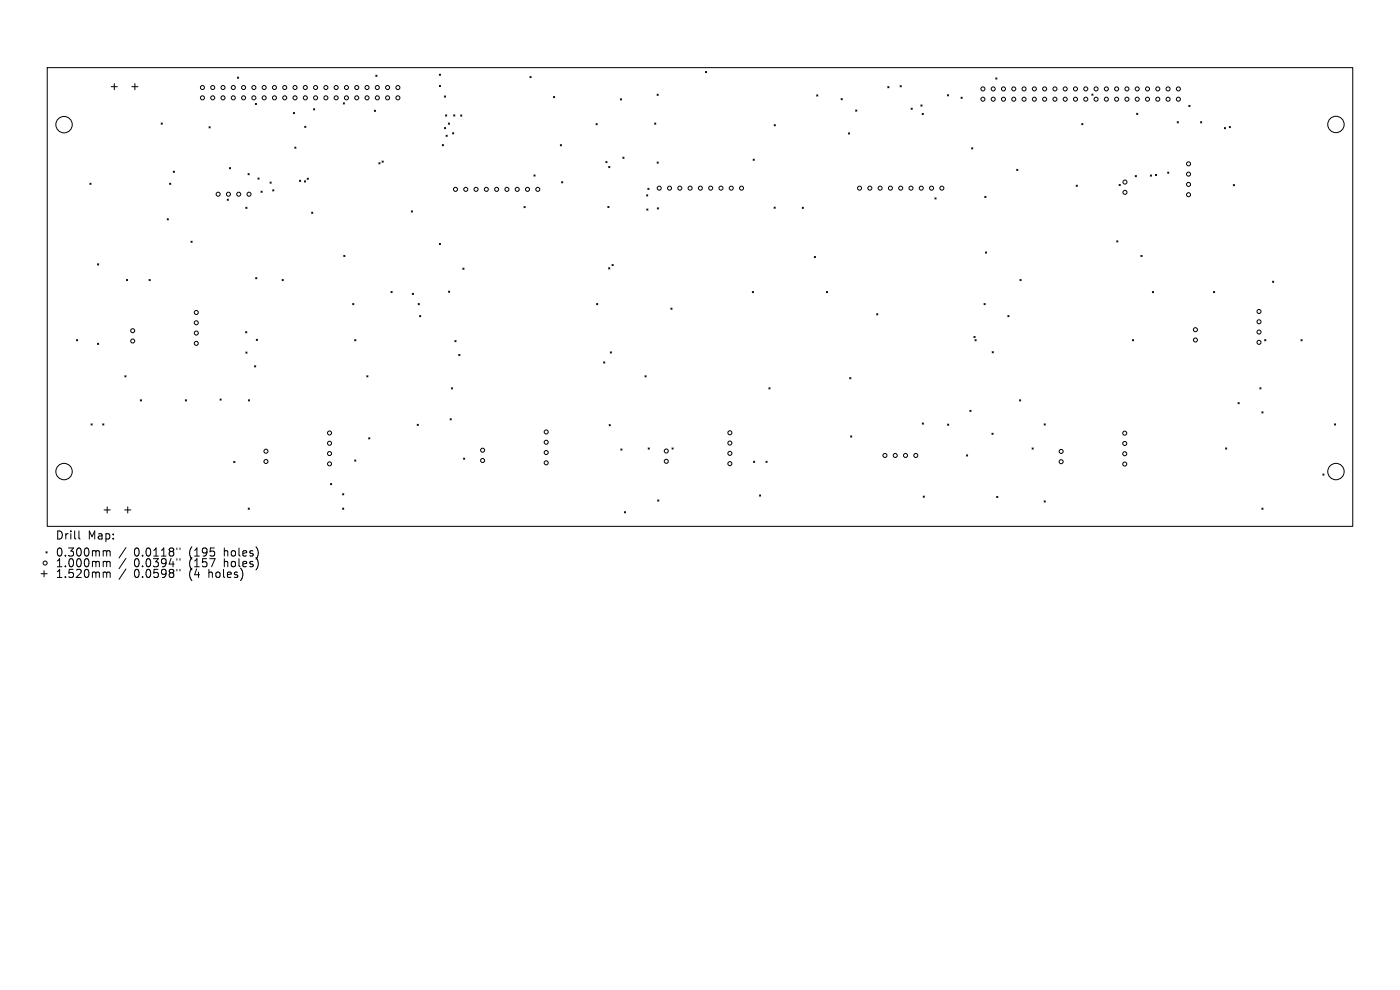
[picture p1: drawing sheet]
<svg xmlns="http://www.w3.org/2000/svg" width="297mm" height="210mm" viewBox="0 0 297 210" stroke-linecap="round" stroke-linejoin="round" font-family="sans-serif">
<defs><g id="words">
<g font-size="2.4">
<text x="11.7" y="114.7">Drill</text>
<text x="11.7" y="118.3">0.300mm</text>
<text x="18.6" y="114.7">Map:</text>
<text x="28.4" y="118.3">0.0118&quot;</text>
<text x="40.2" y="118.3">(195</text>
<text x="47.8" y="118.3">holes)</text>
<text x="11.7" y="120.6">1.000mm</text>
<text x="11.7" y="122.8">1.520mm</text>
<text x="28.4" y="120.6">0.0394&quot;</text>
<text x="28.4" y="122.8">0.0598&quot;</text>
<text x="40.2" y="120.6">(157</text>
<text x="40.2" y="122.8">(4</text>
<text x="44.5" y="122.8">holes)</text>
<text x="47.8" y="120.6">holes)</text>
</g>
</g></defs>
<g fill="none" stroke="#000" stroke-width=".21">
<path d="M10 14.4h277v97.3h-277zM23.6 18.4h1.3M24.2 17.7v1.3M28 18.4h1.3M28.6 17.7v1.3M50.4 16.4l.2 .2M50.6 16.4l-.2 .2M79.7 16l.3 .2M80 16l-.3 .2M93.2 15.7l.3 .3M93.2 18.1l.3 .3M93.5 15.7l-.3 .3"/>
<path d="M93.5 18.1l-.3 .3M112.4 16.2l.3 .3M112.7 16.2l-.3 .3M139.4 20l.3 .2M139.7 20l-.3 .2M149.7 15.2l.2 .2M149.9 15.2l-.2 .2M188.3 18.4l.3 .2M188.6 18.4l-.3 .2M190.9 18.2l.3 .2M191.2 18.2l-.3 .2M211.2 16.5l.3 .3"/>
<path d="M211.5 16.5l-.3 .3M231.6 20l.3 .2M231.9 20l-.3 .2M19.1 38.9l.2 .2M19.3 38.9l-.2 .2M34.2 26.1l.2 .3M34.4 26.1l-.2 .3M36 38.9l.2 .2M36.2 38.9l-.2 .2M36.8 36.3l.2 .3M37 36.3l-.2 .3M44.3 26.9l.3 .2"/>
<path d="M44.6 26.9l-.3 .2M48.7 35.6l.2 .2M48.9 35.6l-.2 .2M52.6 36.8l.3 .3M52.9 36.8l-.3 .3M54.2 21.9l.2 .3M54.4 21.9l-.2 .3M54.7 37.8l.3 .2M55 37.8l-.3 .2M57.3 38.6l.2 .3M57.5 38.6l-.2 .3M62.2 23.9l.3 .2"/>
<path d="M62.5 23.9l-.3 .2M62.5 31.2l.3 .3M62.8 31.2l-.3 .3M63.5 38.2l.3 .3M63.8 38.2l-.3 .3M64.6 38.4l.2 .2M64.6 26.8l.3 .2M64.8 38.4l-.2 .2M64.9 26.8l-.3 .2M65.2 37.8l.2 .3M65.4 37.8l-.2 .3M66.5 23.1l.3 .2"/>
<path d="M66.8 23.1l-.3 .2M72.8 21.8l.3 .3M73.1 21.8l-.3 .3M79.4 23.4l.3 .2M79.7 23.4l-.3 .2M80.4 34.5l.2 .3M80.6 34.5l-.2 .3M81.1 34.2l.2 .2M81.3 34.2l-.2 .2M93.8 30.7l.3 .2M94.1 30.7l-.3 .2M94.3 20.4l.2 .2"/>
<path d="M94.3 27.1l.2 .2M94.5 24.4l.3 .2M94.5 20.4l-.2 .2M94.5 27.1l-.2 .2M94.6 28.7l.3 .2M94.8 24.4l-.3 .2M94.9 28.7l-.3 .2M95.1 26.1l.3 .2M95.4 26.1l-.3 .2M96 28.2l.3 .2M96.2 24.4l.3 .2M96.3 28.2l-.3 .2"/>
<path d="M96.5 24.4l-.3 .2M97.7 24.4l.3 .2M98 24.4l-.3 .2M113.3 37.1l.2 .3M113.5 37.1l-.2 .3M117.4 20.5l.3 .2M117.7 20.5l-.3 .2M118.9 30.7l.2 .2M119.1 30.7l-.2 .2M119.1 38.5l.3 .3M119.4 38.5l-.3 .3M126.4 26.2l.3 .3"/>
<path d="M126.7 26.2l-.3 .3M128.5 34.3l.3 .2M128.8 34.3l-.3 .2M129.1 35.3l.3 .3M129.4 35.3l-.3 .3M131.6 21l.3 .2M131.9 21l-.3 .2M132.1 33.3l.3 .3M132.4 33.3l-.3 .3M137.4 39.9l.3 .3M137.7 39.9l-.3 .3M138.9 26.1l.2 .3"/>
<path d="M139.1 26.1l-.2 .3M139.4 34.4l.3 .2M139.7 34.4l-.3 .2M159.8 33.8l.2 .2M160 33.8l-.2 .2M164.2 26.4l.3 .3M164.5 26.4l-.3 .3M173.3 20.1l.2 .3M173.5 20.1l-.2 .3M178.4 20.9l.3 .3M178.7 20.9l-.3 .3M180 28.2l.2 .2"/>
<path d="M180.2 28.2l-.2 .2M181.5 23.3l.3 .3M181.8 23.3l-.3 .3M193.3 22.9l.2 .3M193.5 22.9l-.2 .3M195.4 22.3l.2 .2M195.6 22.3l-.2 .2M195.6 24l.3 .3M195.9 24l-.3 .3M201 20.1l.2 .2M201.2 20.1l-.2 .2M203.9 20.6l.2 .3"/>
<path d="M204.1 20.6l-.2 .3M206.1 31.3l.3 .3M206.4 31.3l-.3 .3M215.7 35.9l.2 .3M215.9 35.9l-.2 .3M228.3 39.3l.3 .2M228.6 39.3l-.3 .2M229.5 26.2l.2 .3M229.7 26.2l-.2 .3M237.4 39.1l.3 .3M237.7 39.1l-.3 .3M240.8 37.2l.3 .3"/>
<path d="M241.1 37.2l-.3 .3M241.1 24l.3 .3M241.4 24l-.3 .3M244 37.1l.3 .3M244.3 37.1l-.3 .3M245.1 37l.3 .3M245.4 37l-.3 .3M247.7 36.5l.3 .3M248 36.5l-.3 .3M249.7 25.8l.3 .3M250 25.8l-.3 .3M252.2 22.4l.3 .2"/>
<path d="M252.5 22.4l-.3 .2M254.7 25.8l.2 .3M254.9 25.8l-.2 .3M259.7 27.1l.3 .2M260 27.1l-.3 .2M260.8 26.8l.2 .3M261 26.8l-.2 .3M261.6 39.2l.3 .2M261.9 39.2l-.3 .2M20.7 56l.2 .2M20.9 56l-.2 .2M26.8 59.3l.3 .2"/>
<path d="M27.1 59.3l-.3 .2M31.6 59.3l.3 .2M31.9 59.3l-.3 .2M35.5 46.4l.2 .2M35.7 46.4l-.2 .2M40.5 51.2l.3 .2M40.8 51.2l-.3 .2M48.2 42.2l.3 .3M48.5 42.2l-.3 .3M52.1 44l.3 .2M52.4 44l-.3 .2M54.2 58.9l.3 .2"/>
<path d="M54.5 58.9l-.3 .2M55.4 40.6l.2 .2M55.6 40.6l-.2 .2M57.8 40.3l.3 .2M58.1 40.3l-.3 .2M59.8 59.3l.3 .2M60.1 59.3l-.3 .2M66.1 45l.3 .3M66.4 45l-.3 .3M72.9 54.2l.3 .2M73.2 54.2l-.3 .2M87.3 44.7l.2 .3"/>
<path d="M87.5 44.7l-.2 .3M93.2 51.6l.3 .3M93.5 51.6l-.3 .3M98.2 56.9l.2 .2M98.4 56.9l-.2 .2M111.2 43.8l.2 .3M111.4 43.8l-.2 .3M129 43.8l.2 .2M129.1 56.8l.3 .3M129.2 43.8l-.2 .2M129.4 56.8l-.3 .3M129.8 56.1l.3 .3"/>
<path d="M130.1 56.1l-.3 .3M137.2 41.3l.2 .3M137.2 44.3l.3 .3M137.4 41.3l-.2 .3M137.5 44.3l-.3 .3M139.4 44.1l.3 .2M139.7 44.1l-.3 .2M164.2 43.9l.3 .3M164.5 43.9l-.3 .3M170.2 44l.2 .2M170.4 44l-.2 .2M172.8 54.4l.2 .2"/>
<path d="M173 54.4l-.2 .2M198.3 42l.3 .2M198.6 42l-.3 .2M208.9 41.6l.3 .3M209 53.4l.3 .3M209.2 41.6l-.3 .3M209.3 53.4l-.3 .3M216.4 59.3l.2 .2M216.6 59.3l-.2 .2M236.9 51.1l.3 .2M237.2 51.1l-.3 .2M242 54.2l.3 .2"/>
<path d="M242.3 54.2l-.3 .2M270 59.6l.2 .3M270.2 59.6l-.2 .3M16.2 72l.3 .3M16.5 72l-.3 .3M20.7 72.8l.2 .3M20.9 72.8l-.2 .3M26.5 79.7l.2 .3M26.7 79.7l-.2 .3M52.1 70.4l.3 .2M52.2 74.7l.2 .2M52.4 70.4l-.3 .2"/>
<path d="M52.4 74.7l-.2 .2M54 77.6l.3 .2M54.3 77.6l-.3 .2M54.4 72l.2 .2M54.6 72l-.2 .2M74.8 64.4l.3 .2M75.1 64.4l-.3 .2M75.2 72l.3 .3M75.5 72l-.3 .3M77.8 79.7l.3 .3M78.1 79.7l-.3 .3M82.9 61.8l.3 .3"/>
<path d="M83.2 61.8l-.3 .3M87.5 62.2l.2 .3M87.7 62.2l-.2 .3M88.7 64.4l.3 .2M89 64.4l-.3 .2M89 66.9l.3 .3M89.3 66.9l-.3 .3M95.1 61.8l.3 .2M95.4 61.8l-.3 .2M96.5 72.2l.3 .3M96.8 72.2l-.3 .3M97.3 75.2l.3 .2"/>
<path d="M97.6 75.2l-.3 .2M126.6 64.4l.2 .2M126.8 64.4l-.2 .2M128.1 76.8l.2 .2M128.3 76.8l-.2 .2M129.5 74.6l.2 .3M129.7 74.6l-.2 .3M136.8 79.7l.3 .3M137.1 79.7l-.3 .3M142.3 65.4l.3 .2M142.6 65.4l-.3 .2M159.6 61.8l.3 .3"/>
<path d="M159.9 61.8l-.3 .3M175.3 61.8l.3 .3M175.6 61.8l-.3 .3M186 66.6l.2 .2M186.2 66.6l-.2 .2M206.6 71.4l.3 .2M206.8 72l.3 .3M206.9 71.4l-.3 .2M207.1 72l-.3 .3M208.8 64.4l.2 .2M209 64.4l-.2 .2M210.5 74.6l.2 .3"/>
<path d="M210.7 74.6l-.2 .3M213.8 66.9l.3 .3M214.1 66.9l-.3 .3M240.2 72l.3 .3M240.5 72l-.3 .3M244.5 61.8l.2 .3M244.7 61.8l-.2 .3M257.4 61.8l.3 .3M257.7 61.8l-.3 .3M268.3 72l.2 .3M268.5 72l-.2 .3M276 72l.2 .3"/>
<path d="M276.2 72l-.2 .3M19.3 89.9l.3 .3M19.6 89.9l-.3 .3M21.8 89.9l.2 .3M22 89.9l-.2 .3M29.8 84.8l.2 .3M30 84.8l-.2 .3M39.3 84.8l.3 .3M39.6 84.8l-.3 .3M46.7 84.6l.2 .3M46.9 84.6l-.2 .3M49.6 97.9l.2 .2"/>
<path d="M49.8 97.9l-.2 .2M52.7 84.8l.3 .3M53 84.8l-.3 .3M75.2 97.6l.3 .2M75.5 97.6l-.3 .2M78.2 92.9l.3 .2M78.5 92.9l-.3 .2M88.5 90l.3 .3M88.8 90l-.3 .3M95.5 88.8l.2 .3M95.7 88.8l-.2 .3M95.8 82.3l.2 .2"/>
<path d="M96 82.3l-.2 .2M98.3 97.2l.3 .2M98.6 97.2l-.3 .2M129.2 90.1l.3 .2M129.5 90.1l-.3 .2M131.7 95.2l.3 .3M132 95.2l-.3 .3M137.5 95l.3 .3M137.8 95l-.3 .3M142.6 95l.2 .3M142.8 95l-.2 .3M159.9 97.8l.2 .3"/>
<path d="M160.1 97.8l-.2 .3M162.5 97.8l.2 .3M162.7 97.8l-.2 .3M163.1 82.3l.3 .2M163.4 82.3l-.3 .2M180.3 80.1l.2 .3M180.4 92.5l.3 .2M180.5 80.1l-.2 .3M180.7 92.5l-.3 .2M195.7 89.7l.2 .3M195.9 89.7l-.2 .3M201 90l.3 .2"/>
<path d="M201.3 90l-.3 .2M205 96.5l.3 .2M205.3 96.5l-.3 .2M205.7 87l.3 .3M206 87l-.3 .3M210.4 91.9l.3 .3M210.7 91.9l-.3 .3M216.3 84.8l.2 .3M216.5 84.8l-.2 .3M218.9 95l.3 .3M219.2 95l-.3 .3M221.5 89.9l.3 .3"/>
<path d="M221.8 89.9l-.3 .3M260 95l.3 .3M260.3 95l-.3 .3M262.6 85.4l.3 .3M262.9 85.4l-.3 .3M267.3 82.3l.2 .2M267.5 82.3l-.2 .2M267.7 87.4l.3 .2M268 87.4l-.3 .2M283.1 89.9l.2 .3M283.3 89.9l-.2 .3M9.7 117l.3 .3"/>
<path d="M10 117l-.3 .3M16.7 112.6v1.5l.3 .3M22.1 108.2h1.3M22.1 116.8l.5 .1v.2M22.1 119.1h.3l.2 .2M22.6 117.1l.3-.3 .4 .1 .1 1.1M22.6 117.1v.9M22.6 119.3v.9M22.6 119.3l.3-.2 .4 .1 .1 1M22.7 107.5v1.3M26.4 108.2h1.4M26.7 116.2l-1.4 2.2"/>
<path d="M26.7 118.4l-1.4 2.2M27.1 107.5v1.3M37.5 116.2v.4M37.5 118.5v.3M38.2 116.2v.4M38.2 118.5v.3M52.7 107.8l.2 .2M52.9 107.8l-.2 .2M70.1 102.6l.3 .2M70.4 102.6l-.3 .2M72.7 104.7l.2 .3M72.7 107.8l.2 .2"/>
<path d="M72.9 104.7l-.2 .3M72.9 107.8l-.2 .2M132.5 108.5l.2 .3M132.7 108.5l-.2 .3M139.5 106.1l.3 .2M139.8 106.1l-.3 .2M161.1 105l.3 .2M161.4 105l-.3 .2M195.8 105.2l.3 .3M196.1 105.2l-.3 .3M211.4 105.3l.3 .3M211.7 105.3l-.3 .3"/>
<path d="M221.5 106.2l.3 .3M221.8 106.2l-.3 .3M267.7 107.8l.3 .2M268 107.8l-.3 .2M280.6 100.6l.3 .2M280.9 100.6l-.3 .2M8.7 121.7h1.3M9.3 121.1v1.3M22.1 121.4h.3l.2 .2M22.6 121.6v.9M22.6 121.6l.3-.2h.4l.1 1.1M26.7 120.7l-1.4 2.2"/>
<path d="M37.5 120.8v.3M38.2 120.8v.3"/>
<circle cx="42.9" cy="18.6" r=".43"/>
<circle cx="45.1" cy="18.6" r=".43"/>
<circle cx="47.3" cy="18.6" r=".43"/>
<circle cx="49.5" cy="18.6" r=".43"/>
<circle cx="51.7" cy="18.6" r=".43"/>
<circle cx="53.9" cy="18.6" r=".43"/>
<circle cx="56" cy="18.6" r=".43"/>
<circle cx="58.2" cy="18.6" r=".43"/>
<circle cx="60.4" cy="18.6" r=".43"/>
<circle cx="62.6" cy="18.6" r=".43"/>
<circle cx="64.8" cy="18.6" r=".43"/>
<circle cx="67" cy="18.6" r=".43"/>
<circle cx="69.1" cy="18.6" r=".43"/>
<circle cx="71.3" cy="18.6" r=".43"/>
<circle cx="73.5" cy="18.6" r=".43"/>
<circle cx="75.7" cy="18.6" r=".43"/>
<circle cx="77.9" cy="18.6" r=".43"/>
<circle cx="80" cy="18.6" r=".43"/>
<circle cx="82.2" cy="18.6" r=".43"/>
<circle cx="84.4" cy="18.6" r=".43"/>
<circle cx="208.5" cy="18.9" r=".43"/>
<circle cx="210.7" cy="18.9" r=".43"/>
<circle cx="212.9" cy="18.9" r=".43"/>
<circle cx="215.1" cy="18.9" r=".43"/>
<circle cx="217.2" cy="18.9" r=".43"/>
<circle cx="219.4" cy="18.9" r=".43"/>
<circle cx="221.6" cy="18.9" r=".43"/>
<circle cx="223.8" cy="18.9" r=".43"/>
<circle cx="226" cy="18.9" r=".43"/>
<circle cx="228.2" cy="18.9" r=".43"/>
<circle cx="230.3" cy="18.9" r=".43"/>
<circle cx="232.5" cy="18.9" r=".43"/>
<circle cx="234.7" cy="18.9" r=".43"/>
<circle cx="236.9" cy="18.9" r=".43"/>
<circle cx="239.1" cy="18.9" r=".43"/>
<circle cx="241.3" cy="18.9" r=".43"/>
<circle cx="243.4" cy="18.9" r=".43"/>
<circle cx="245.6" cy="18.9" r=".43"/>
<circle cx="247.8" cy="18.9" r=".43"/>
<circle cx="250" cy="18.9" r=".43"/>
<circle cx="13.6" cy="26.4" r="1.74"/>
<circle cx="42.9" cy="20.8" r=".43"/>
<circle cx="45.1" cy="20.8" r=".43"/>
<circle cx="47.3" cy="20.8" r=".43"/>
<circle cx="49.5" cy="20.8" r=".43"/>
<circle cx="51.7" cy="20.8" r=".43"/>
<circle cx="53.9" cy="20.8" r=".43"/>
<circle cx="56" cy="20.8" r=".43"/>
<circle cx="58.2" cy="20.8" r=".43"/>
<circle cx="60.4" cy="20.8" r=".43"/>
<circle cx="62.6" cy="20.8" r=".43"/>
<circle cx="64.8" cy="20.8" r=".43"/>
<circle cx="67" cy="20.8" r=".43"/>
<circle cx="69.1" cy="20.8" r=".43"/>
<circle cx="71.3" cy="20.8" r=".43"/>
<circle cx="73.5" cy="20.8" r=".43"/>
<circle cx="75.7" cy="20.8" r=".43"/>
<circle cx="77.9" cy="20.8" r=".43"/>
<circle cx="80" cy="20.8" r=".43"/>
<circle cx="82.2" cy="20.8" r=".43"/>
<circle cx="84.4" cy="20.8" r=".43"/>
<circle cx="139.9" cy="39.9" r=".43"/>
<circle cx="142" cy="39.9" r=".43"/>
<circle cx="144.2" cy="39.9" r=".43"/>
<circle cx="146.4" cy="39.9" r=".43"/>
<circle cx="148.6" cy="39.9" r=".43"/>
<circle cx="150.8" cy="39.9" r=".43"/>
<circle cx="152.9" cy="39.9" r=".43"/>
<circle cx="155.1" cy="39.9" r=".43"/>
<circle cx="157.3" cy="39.9" r=".43"/>
<circle cx="182.3" cy="39.9" r=".43"/>
<circle cx="184.5" cy="39.9" r=".43"/>
<circle cx="186.7" cy="39.9" r=".43"/>
<circle cx="188.9" cy="39.9" r=".43"/>
<circle cx="191.1" cy="39.9" r=".43"/>
<circle cx="193.3" cy="39.9" r=".43"/>
<circle cx="195.4" cy="39.9" r=".43"/>
<circle cx="197.6" cy="39.9" r=".43"/>
<circle cx="199.8" cy="39.9" r=".43"/>
<circle cx="208.5" cy="21" r=".43"/>
<circle cx="210.7" cy="21" r=".43"/>
<circle cx="212.9" cy="21" r=".43"/>
<circle cx="215.1" cy="21" r=".43"/>
<circle cx="217.2" cy="21" r=".43"/>
<circle cx="219.4" cy="21" r=".43"/>
<circle cx="221.6" cy="21" r=".43"/>
<circle cx="223.8" cy="21" r=".43"/>
<circle cx="226" cy="21" r=".43"/>
<circle cx="228.2" cy="21" r=".43"/>
<circle cx="230.3" cy="21" r=".43"/>
<circle cx="232.5" cy="21" r=".43"/>
<circle cx="234.7" cy="21" r=".43"/>
<circle cx="236.9" cy="21" r=".43"/>
<circle cx="238.7" cy="38.6" r=".43"/>
<circle cx="239.1" cy="21" r=".43"/>
<circle cx="241.3" cy="21" r=".43"/>
<circle cx="243.4" cy="21" r=".43"/>
<circle cx="245.6" cy="21" r=".43"/>
<circle cx="247.8" cy="21" r=".43"/>
<circle cx="250" cy="21" r=".43"/>
<circle cx="252.1" cy="36.9" r=".43"/>
<circle cx="252.1" cy="34.8" r=".43"/>
<circle cx="252.1" cy="39.1" r=".43"/>
<circle cx="283.4" cy="26.4" r="1.74"/>
<circle cx="46.3" cy="41.2" r=".43"/>
<circle cx="48.5" cy="41.2" r=".43"/>
<circle cx="50.6" cy="41.2" r=".43"/>
<circle cx="52.8" cy="41.2" r=".43"/>
<circle cx="96.6" cy="40.2" r=".43"/>
<circle cx="98.8" cy="40.2" r=".43"/>
<circle cx="101" cy="40.2" r=".43"/>
<circle cx="103.2" cy="40.2" r=".43"/>
<circle cx="105.4" cy="40.2" r=".43"/>
<circle cx="107.5" cy="40.2" r=".43"/>
<circle cx="109.7" cy="40.2" r=".43"/>
<circle cx="111.9" cy="40.2" r=".43"/>
<circle cx="114.1" cy="40.2" r=".43"/>
<circle cx="238.7" cy="40.8" r=".43"/>
<circle cx="252.1" cy="41.3" r=".43"/>
<circle cx="28.2" cy="72.3" r=".43"/>
<circle cx="28.2" cy="70.2" r=".43"/>
<circle cx="41.6" cy="72.8" r=".43"/>
<circle cx="41.6" cy="70.7" r=".43"/>
<circle cx="41.6" cy="68.5" r=".43"/>
<circle cx="41.6" cy="66.3" r=".43"/>
<circle cx="253.6" cy="69.9" r=".43"/>
<circle cx="253.6" cy="72.1" r=".43"/>
<circle cx="267.1" cy="66.1" r=".43"/>
<circle cx="267.1" cy="68.3" r=".43"/>
<circle cx="267.1" cy="70.4" r=".43"/>
<circle cx="267.1" cy="72.6" r=".43"/>
<circle cx="56.4" cy="97.9" r=".43"/>
<circle cx="56.4" cy="95.7" r=".43"/>
<circle cx="69.9" cy="91.8" r=".43"/>
<circle cx="69.9" cy="98.4" r=".43"/>
<circle cx="69.9" cy="96.2" r=".43"/>
<circle cx="69.9" cy="94" r=".43"/>
<circle cx="102.4" cy="95.5" r=".43"/>
<circle cx="102.4" cy="97.7" r=".43"/>
<circle cx="115.9" cy="91.6" r=".43"/>
<circle cx="115.9" cy="93.8" r=".43"/>
<circle cx="115.9" cy="96" r=".43"/>
<circle cx="115.9" cy="98.2" r=".43"/>
<circle cx="141.3" cy="95.7" r=".43"/>
<circle cx="141.3" cy="97.9" r=".43"/>
<circle cx="154.8" cy="91.8" r=".43"/>
<circle cx="154.8" cy="94" r=".43"/>
<circle cx="154.8" cy="96.2" r=".43"/>
<circle cx="154.8" cy="98.4" r=".43"/>
<circle cx="187.7" cy="96.6" r=".43"/>
<circle cx="189.9" cy="96.6" r=".43"/>
<circle cx="192.1" cy="96.6" r=".43"/>
<circle cx="194.3" cy="96.6" r=".43"/>
<circle cx="225.1" cy="95.8" r=".43"/>
<circle cx="225.1" cy="97.9" r=".43"/>
<circle cx="238.6" cy="91.9" r=".43"/>
<circle cx="238.6" cy="94.1" r=".43"/>
<circle cx="238.6" cy="98.4" r=".43"/>
<circle cx="238.6" cy="96.3" r=".43"/>
<circle cx="9.6" cy="119.4" r=".43"/>
<circle cx="13.6" cy="100" r="1.74"/>
<circle cx="283.4" cy="100" r="1.74"/>
</g>
<use href="#words"/>
</svg>
